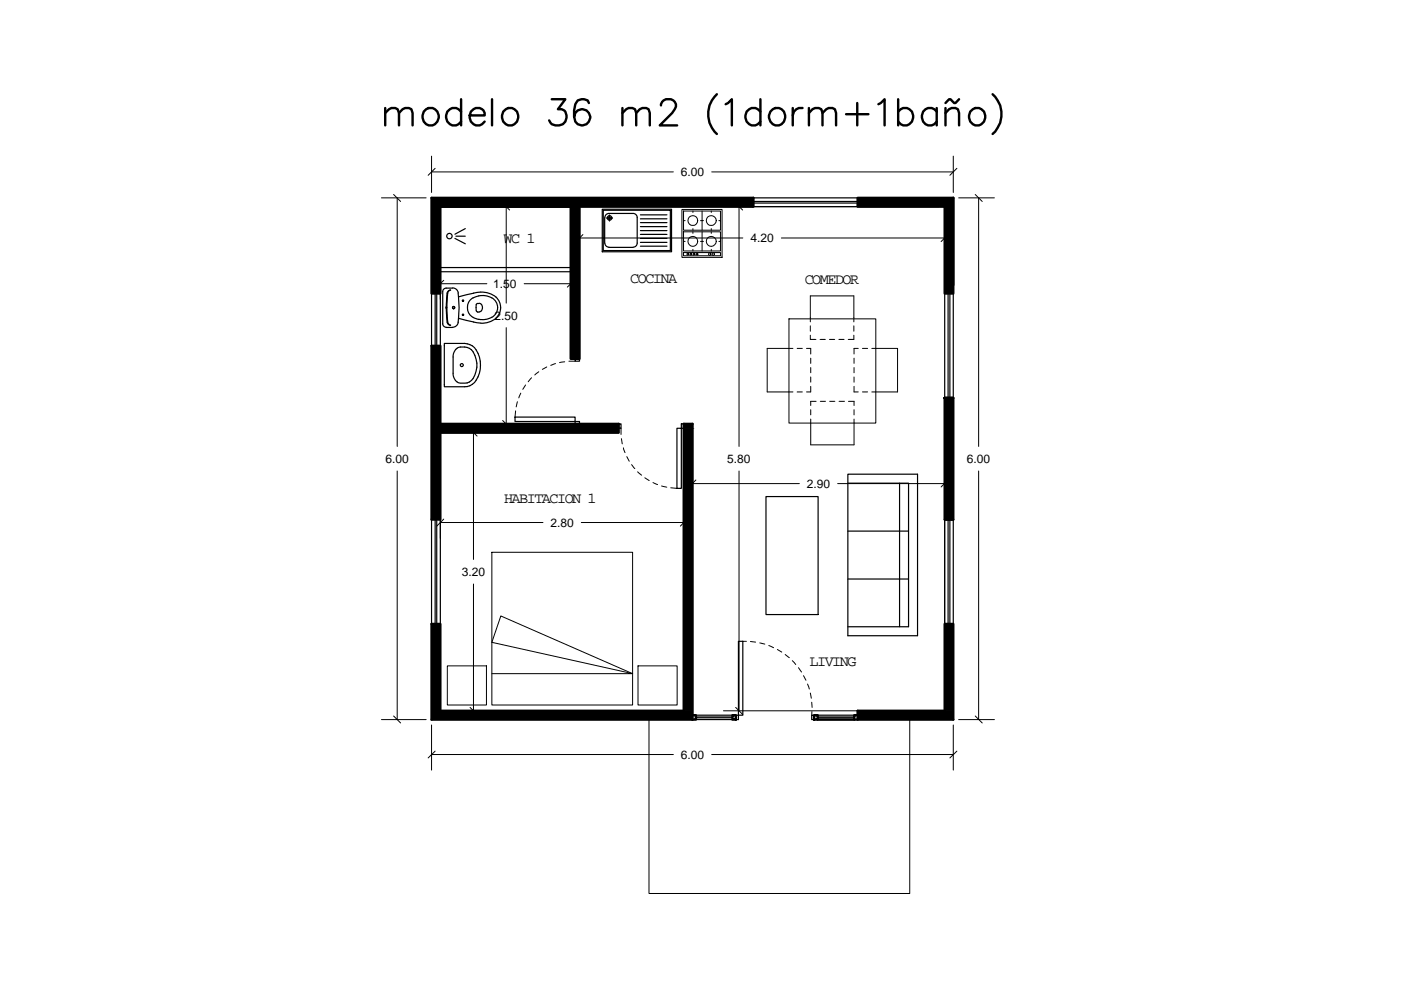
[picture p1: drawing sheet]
<svg xmlns="http://www.w3.org/2000/svg" width="297mm" height="210mm" viewBox="0 0 297 210" stroke-linecap="round" stroke-linejoin="round" font-family="sans-serif">
<defs><g id="words">
<g font-size="3.2">
<text x="106.8" y="51.5">WC 1</text>
<text x="133.6" y="60.1">COCINA</text>
<text x="170.6" y="60.3">COMEDOR</text>
<text x="106.9" y="106.6">HABITACION 1</text>
<text x="171.6" y="141.3">LIVING</text>
</g>
<g font-size="2.5">
<text x="144.3" y="37.3">6.00</text>
<text x="159.1" y="51.4">4.20</text>
<text x="104.6" y="61">1.50</text>
<text x="104.8" y="67.8">2.50</text>
<text x="81.7" y="98.2">6.00</text>
<text x="154.2" y="98.2">5.80</text>
<text x="205" y="98.2">6.00</text>
<text x="171.1" y="103.4">2.90</text>
<text x="116.7" y="111.7">2.80</text>
<text x="97.9" y="122.1">3.20</text>
<text x="144.3" y="160.9">6.00</text>
</g>
</g></defs>
<!-- layer: 0.05 -->
<g fill="#000" stroke="#000" stroke-width=".21">
<path d="M91.5 42v1.8h68.2zM91.5 42h68.2v1.8z"/>
<path d="M181.8 42v1.8h20.3zM181.8 42h20.3v1.8z"/>
<path d="M91.5 43.8v18.4h1.9zM91.5 43.8h1.9v18.4z"/>
<path d="M121 43.8v32.3h1.9zM121 43.8h1.9v32.3z"/>
<path d="M200.3 43.8v18.4h1.8zM200.3 43.8h1.8v18.4z"/>
<path d="M91.5 73.3v16.6h1.9zM91.5 73.3h1.9v16.6z"/>
<path d="M91.5 89.9v1.8h39.7zM91.5 89.9h39.7v1.8z"/>
<path d="M145 89.9v.9h1.8zM145 89.9h1.8v.9z"/>
<path d="M91.5 91.7v18.5h1.9zM91.5 91.7h1.9v18.5z"/>
<path d="M200.3 84.4v25.8h1.8zM200.3 84.4h1.8v25.8z"/>
<path d="M91.5 132.3v18.4h1.9zM91.5 132.3h1.9v18.4z"/>
<path d="M91.5 150.7v1.9h55.3zM91.5 150.7h55.3v1.9z"/>
<path d="M145 90.8v59.9h1.8zM145 90.8h1.8v59.9z"/>
<path d="M181.8 150.7v1.9h20.3zM181.8 150.7h20.3v1.9z"/>
<path d="M200.3 132.3v18.4h1.8zM200.3 132.3h1.8v18.4z"/>
</g>
<!-- layer: 0.5 -->
<g fill="none" stroke="#000" stroke-width=".51">
<path d="M152 20a5.7 5.7 0 0 0 0 8.4M210.5 20a5.6 5.6 0 0 1 0 8.4M81.7 24l.8-.8 .5-.3h.8l.5 .3 .3 .8v2.6M81.7 22.9v3.7M84.6 24l.8-.8 .5-.3h.8l.5 .3 .3 .8v2.6M89.8 23.7a1.82 1.82 0 0 1 2.9-.2 1.82 1.82 0 0 1-.5 2.8 1.74 1.74 0 0 1-1.9 0 1.74 1.74 0 0 1-.7-1.8zM97.8 23.7a1.82 1.82 0 0 0-2.9-.2 1.82 1.82 0 0 0 .5 2.8 1.63 1.63 0 0 0 2.4-.5M97.8 21v5.6M99.6 24.5h3.2a1.54 1.54 0 0 0-1.2-1.6 1.54 1.54 0 0 0-1.8 .8 1.8 1.8 0 0 0 .4 2.5 1.8 1.8 0 0 0 2.6-.4M104.3 21v5.6M106.7 23.7a1.82 1.82 0 0 1 2.8-.2 1.82 1.82 0 0 1-.4 2.8 1.82 1.82 0 0 1-2.3-.3 1.82 1.82 0 0 1-.1-2.3zM117 21h2.9l-1.6 2.2h.8a1.8 1.8 0 0 1 1 1.9 1.8 1.8 0 0 1-1.6 1.5 1.63 1.63 0 0 1-2.1-1.1"/>
<path d="M124.9 21.8l-.3-.5a1.8 1.8 0 0 0-2.6 .8l-.3 1.3v1.3l.3 1.1a1.72 1.72 0 0 0 2.7 .2 1.72 1.72 0 0 0-.6-2.7 1.72 1.72 0 0 0-2.4 1.4M132 24l.8-.8 .5-.3h.8l.5 .3 .3 .8v2.6M132 22.9v3.7M134.9 24l.8-.8 .5-.3h.8l.5 .3 .3 .8v2.6M140.1 22.4a1.39 1.39 0 0 1 1.1-1.4h1.1a1.37 1.37 0 0 1 .8 2.2l-.6 .8-2.6 2.6h3.7M153.9 22.1l.5-.3 .8-.8v5.6M161.2 23.7a1.82 1.82 0 0 0-2.8-.2 1.82 1.82 0 0 0 .4 2.8 1.63 1.63 0 0 0 2.4-.5M161.2 21v5.6M163.3 23.7a1.79 1.79 0 0 1 2.6-.4 1.79 1.79 0 0 1 .3 2.5 1.79 1.79 0 0 1-2.5 .4 1.79 1.79 0 0 1-.4-2.5zM168.1 22.9v3.7M170.2 22.9a1.72 1.72 0 0 0-2.1 1.6M171.5 24l.8-.8 .5-.3h.8l.5 .3 .3 .8v2.6"/>
<path d="M171.5 22.9v3.7M174.4 24l.8-.8 .5-.3h.8l.5 .3 .3 .8v2.6M179.4 24.2h4.7M181.8 21.8v4.8M186.2 22.1l.5-.3 .9-.8v5.6M190.4 23.7a1.82 1.82 0 0 1 2.9-.2 1.82 1.82 0 0 1-.5 2.8 1.63 1.63 0 0 1-2.4-.5M190.4 21v5.6M198.6 23.7a1.79 1.79 0 0 0-2.5-.4 1.79 1.79 0 0 0-.4 2.5 1.64 1.64 0 0 0 2.9 0M198.6 22.9v3.7M200.5 24l.7-.8 .6-.3h.8l.5 .3 .2 .8v2.6M200.5 22.9v3.7M203.3 21l-.7 .8h-.3l-.8-.8h-.3l-.7 .8"/>
<path d="M205.7 23.7a1.82 1.82 0 0 1 2.8-.2 1.82 1.82 0 0 1-.4 2.8 1.82 1.82 0 0 1-2.3-.3 1.82 1.82 0 0 1-.1-2.3zM91.5 42h68.2v1.8h-36.8v32.3h-1.9v-32.3h-27.6v18.4h-1.9zM93.4 43.8h27.6M181.8 42h20.3v20.2h-1.8v-18.4h-18.5zM202.1 42v18.4M91.5 73.3h1.9v16.6h37.8v1.8h-37.8v18.5h-1.9zM200.3 84.4v25.8h1.8v-25.8h-1.8h1.8M200.3 110.2h1.8M91.5 132.3h1.9v18.4h51.6v-60.8h1.8v62.7h-55.3zM146.8 151.6h.7v1h-.7M155.3 151.6h.7v1h-.7zM172.6 151.6h.8v1h-.8z"/>
<path d="M173.4 152.6h28.7v-20.3h-1.8v18.4h-18.5v1.9M181.8 151.6h-.7v1"/>
</g>
<!-- layer: puertas -->
<path d="M121.9 76.1h1v.5h-1zM109.2 88.4h12.7v1h-12.7zM121.9 89.4h1v.5h-1zM131.2 89.9h.5v.9h-.5zM143.5 90.8h1v12.7h-1zM144.5 89.9h.5v.9h-.5zM156.6 136h.9v15.6h-.9zM156 151.6h.6v1h-.6zM172.1 151.6h.5v1h-.5z" fill="none" stroke="#000" stroke-width=".25"/>
<!-- layer: proyecciones -->
<g fill="none" stroke="#000" stroke-width=".21">
<path d="M128.5 46.2h1.4M129.2 45.6v1.3M144.6 44.4h8.5v10.2h-8.5zM144.9 44.7h7.9v4.1h-7.9zM144.9 49.1h7.9v4.1h-7.9zM144.9 53.6h7.9v.6h-7.9zM144.9 51.2h.4M144.9 46.8h.4M145.7 53.8h.3v.2h-.3zM146.4 53.8h.2v.2h-.2zM146.9 44.7v.3M146.9 48.5v.3"/>
<path d="M146.9 49.1v.4M146.9 52.9v.3M147 53.8h.3v.2h-.3zM147.7 53.8h.2v.2h-.2zM148.5 51.2h.7M148.5 46.8h.7M148.9 44.7v4.1M148.9 49.1v4.1M150.3 53.7h.3v.4h-.3zM150.8 44.7v.3M150.8 48.5v.3M150.8 49.1v.4"/>
<path d="M150.8 52.9v.3M151 53.7h.4v.4h-.4zM152.4 51.2h.4M152.4 46.8h.4M114.2 78.8l-.8 .7M115.9 77.8l-.9 .5M117.8 77.1l-1 .4M119.7 76.7l-1.1 .2M120.6 76.6h1.3M167.3 67.6h18.4v22.1h-18.4zM168.1 73.9h-5.4v9.2h5.4M169 73.9h1.1"/>
<path d="M171 73.9h.9v1.2M171.8 68.2v-5.5h9.2v5.5M171.8 69.1v1.1M171.8 71.1v.9h1.2M171.9 75.9v1.1M171.9 77.9v1.1M171.9 79.9v1.1M173.9 72h1.1M175.9 72h1.1M177.9 72h1.1M181 69.1v1.1M181 71.1v.9h-1.2"/>
<path d="M181.1 75.9v1.1M181.1 77.9v1.1M181.1 79.9v1.1M182 73.9h-.9v1.2M182.9 73.9h1.1M184.8 73.9h5.5v9.2h-5.5M109.3 87.1l-.1 1.3M109.7 85.2l-.3 1.1M110.4 83.4l-.4 1M111.4 81.6l-.6 1M112.7 80.1l-.7 .8M131.7 90.8v1.3"/>
<path d="M131.8 93l.1 1.1M132.2 95l.3 1M132.9 96.8l.5 1M133.9 98.5l.7 .9M169 83.1h1.1M171.9 81.9v1.2h-.9M171.9 86.9v1.1M171.9 88.9v5.4h9.2v-5.4M173 85.1h-1.1v.9M173.9 85.1h1.1M175.9 85.1h1.1M177.9 85.1h1.1"/>
<path d="M179.9 85.1h1.2v.9M181.1 81.9v1.2h.9M181.1 86.9v1.1M182.9 83.1h1.1M104.3 117.1h29.8v32.4h-29.8zM135.2 100l.8 .8M136.7 101.3l.9 .6M138.4 102.3l1 .4M140.3 103l1.1 .3M142.2 103.4l1.3 .1M157.5 136h.8M159.1 136l1.1 .1"/>
<path d="M161.1 136.3l1.1 .3M163 136.9l1 .4M164.8 137.7l.9 .6M166.5 138.8l.9 .6M94.8 141.2h8.3v8.3h-8.3zM104.3 142.8h29.8l-29.8-6.6 1.9-5.6 27.9 12.2M135.3 141.2h8.3v8.3h-8.3zM168 140.1l.7 .8M169.3 141.6l.6 .9M170.4 143.3l.5 .9M171.2 145l.4 1.1M171.8 146.9l.2 1.1"/>
<path d="M172.1 148.9l.1 1.1M172.1 150.9v.7"/>
<circle cx="129.2" cy="46.2" r=".31"/>
<circle cx="146.9" cy="51.2" r="1.04"/>
<circle cx="146.9" cy="46.8" r="1.04"/>
<circle cx="150.8" cy="46.8" r="1.06"/>
<circle cx="150.8" cy="51.2" r="1.06"/>
</g>
<!-- layer: 11_VENTANAS -->
<g fill="none" stroke="#000" stroke-width=".25">
<path d="M159.7 42h22.1M159.7 43.8h22.1M159.7 42.7h22.1M159.7 43.1h22.1M91.5 62.2v11.1M92.3 62.2v11.1M92.6 62.2v11.1M93.4 62.2v11.1M200.3 62.2v22.2M201 62.2v22.2M201.4 62.2v22.2M202.1 62.2v22.2"/>
<path d="M91.5 110.2v22.1M92.3 110.2v22.1M92.6 110.2v22.1M93.4 110.2v22.1M200.3 110.2v22.1M201 110.2v22.1M201.4 110.2v22.1M202.1 110.2v22.1M147.5 151.6h7.8M147.5 152.6h7.8M147.5 152h7.8M147.5 152.2h7.8"/>
<path d="M173.4 151.6h7.7M173.4 152.6h7.7M173.4 152h7.7M173.4 152.2h7.7"/>
</g>
<!-- layer: MUEBLES -->
<g fill="none" stroke="#000" stroke-width=".25">
<path d="M96.4 50.5l2.3 1.2M96.7 50.1h2M98.7 48.5l-2.3 1.2M127.7 44.4h14.7v9h-14.7zM127.9 44.6h14.2v8.5h-14.2zM128.2 46.1v5.5M128.2 51.5a.87 .87 0 0 0 .9 .9M129.1 45.3h5.1a.87 .87 0 0 1 .9 .8M129.1 52.5h5.1M129.1 45.3a.87 .87 0 0 0-.9 .8M135.1 51.5a.87 .87 0 0 1-.9 .9M135.1 46.1v5.5"/>
<path d="M135.8 48h5.6M135.8 47.2h5.6M135.8 46.4h5.6M135.8 45.6h5.6M135.8 48.9h5.6M135.8 49.7h5.6M135.8 50.5h5.6M135.8 51.4h5.6M135.8 52.2h5.6M93.9 61.8v6.8a.74 .74 0 0 0 .7 .8M94.6 61.1l1.4-.1a1.21 1.21 0 0 1 1.2 1.1M94.6 65v.4"/>
<path d="M94.6 69.4h1.3M94.6 61.1a.74 .74 0 0 0-.7 .7M94.8 62.1l-.2 3.1 .2 3.1M94.8 62.2a.81 .81 0 0 1 .7-.7l-.2 .1a1.05 1.05 0 0 0-.4 1l-.1 2.6 .1 2.6a.98 .98 0 0 0 .6 1.1 .72 .72 0 0 1-.7-.6M97.1 62.1a23 23 0 0 1 0 6.3M97.2 68.3a1.21 1.21 0 0 1-1.2 1.1M97.3 67.5l3.1 .8M100.3 67.3l1.2 .4M100.3 63.2a2.4 2.4 0 0 0 0 4.1M100.4 68.3l1.5 .2M101 64.6v1.3l.1 .2 .5 .1M101.6 64.3l-.5 .1-.1 .2"/>
<path d="M101.6 64.3l.5 .2M101.9 61.9l-4.6 1M101.9 61.9l1.8 .3 1.5 .8M102.1 65.9l-.5 .2M102.1 64.5l.2 .7-.2 .7M104.3 67.3l-1.4 .4h-1.4M104.3 63.2a4.1 4.1 0 0 0-4 0M104.3 63.2a2.35 2.35 0 0 1 0 4.1M105.2 63a2.98 2.98 0 0 1 0 4.4M105.2 67.5l-1.5 .8-1.8 .2M162.4 105.3h11.1v25h-11.1zM179.8 102.4h12.8v30.5h-12.8"/>
<path d="M179.8 100.5h14.7v34.3h-14.7zM179.8 112.6h12.8M190.7 102.4v30.5M179.8 122.8h12.8"/>
<circle cx="95.3" cy="50.1" r=".57"/>
<circle cx="129.2" cy="46.2" r=".49"/>
<circle cx="96.2" cy="65.2" r=".23"/>
<circle cx="98.2" cy="63.7" r=".15"/>
<circle cx="98.2" cy="66.7" r=".15"/>
</g>
<!-- layer: A_DOM_ARTEF_SANIT -->
<g fill="none" stroke="#000" stroke-width=".25">
<path d="M94.2 72.8h4.3a3.3 3.3 0 0 1 3.2 2.9 5.6 5.6 0 0 1-1.6 5.8l-1 .5h-4.9zM96.6 74.1a2.72 2.72 0 0 1 4.3 2.1 4.8 4.8 0 0 1-1.4 4.8l-1 .2a1.95 1.95 0 0 1-2.4-2.1v-3.7z"/>
<circle cx="97.9" cy="77.4" r=".32"/>
</g>
<!-- layer: MOBILIARIO -->
<path d="M93.4 57.6h27.6M93.4 56.7h27.6" fill="none" stroke="#000" stroke-width=".25"/>
<!-- layer: COTAS -->
<g fill="none" stroke="#000" stroke-width=".21">
<path d="M91.5 33.1v7.7M91.5 36.4h51.3M150.9 36.4h51.2M202.1 33.1v7.7M80.9 42h9.5M84.2 42v52.7M93.4 45v18.5M94.5 43.8h16.1M107.3 43.8v20.5M121 45v18.5M122.9 45v8.8M122.9 50.5h34.6"/>
<path d="M153.4 43.8h45.7M156.7 43.8v50.9M165.7 50.5h34.6M200.3 45v8.8M203.3 42h7.5M207.5 42v52.7M93.4 60.2h9.8M107.3 69.5v20.4M111.1 60.2h9.9M84.2 99.9v52.7M93.4 92.9v21.2M94.5 91.7h9.2"/>
<path d="M94.5 89.9h16.1M100.4 91.7v26.9M145 91.9v22.2M146.8 99.2v51.3M156.7 99.9v50.8M200.3 99.2v50.4M207.5 99.9v52.7M93.4 110.8h21.7M123.2 110.8h21.8M146.8 102.5h22.7M177.6 102.5h22.7M100.4 123.8v26.9"/>
<path d="M80.9 152.6h9.5M91.5 153.7v9.6M91.5 160h51.3M94.5 150.7h9.2M150.9 160h51.2M153.4 150.7h45.7M202.1 153.7v9.6M203.3 152.6h7.5"/>
</g>
<!-- layer: 0 -->
<g fill="none" stroke="#000" stroke-width=".21">
<path d="M92.3 35.7l-1.5 1.5M202.9 35.7l-1.5 1.5M83.5 41.2l1.4 1.5M94.1 59.4l-1.5 1.5M106.6 43.1l1.4 1.4M121.8 59.4l-1.5 1.5M123.6 49.7l-1.5 1.5M156 43.1l1.5 1.4M201 49.7l-1.5 1.5M206.8 41.2l1.5 1.5M99.7 91l1.4 1.5M106.6 89.2l1.4 1.4"/>
<path d="M94.1 110.1l-1.5 1.4M145.7 110.1l-1.5 1.4M147.5 101.8l-1.4 1.5M201 101.8l-1.5 1.5M83.5 151.8l1.4 1.5M92.3 159.3l-1.5 1.4M99.7 150l1.4 1.5M156 150l1.5 1.5M202.9 159.3l-1.5 1.4M206.8 151.8l1.5 1.5"/>
</g>
<!-- layer: 0.1 -->
<path d="M137.6 152.6v36.8h55.3v-36.8" fill="none" stroke="#000" stroke-width=".21"/>
<use href="#words"/>
</svg>
